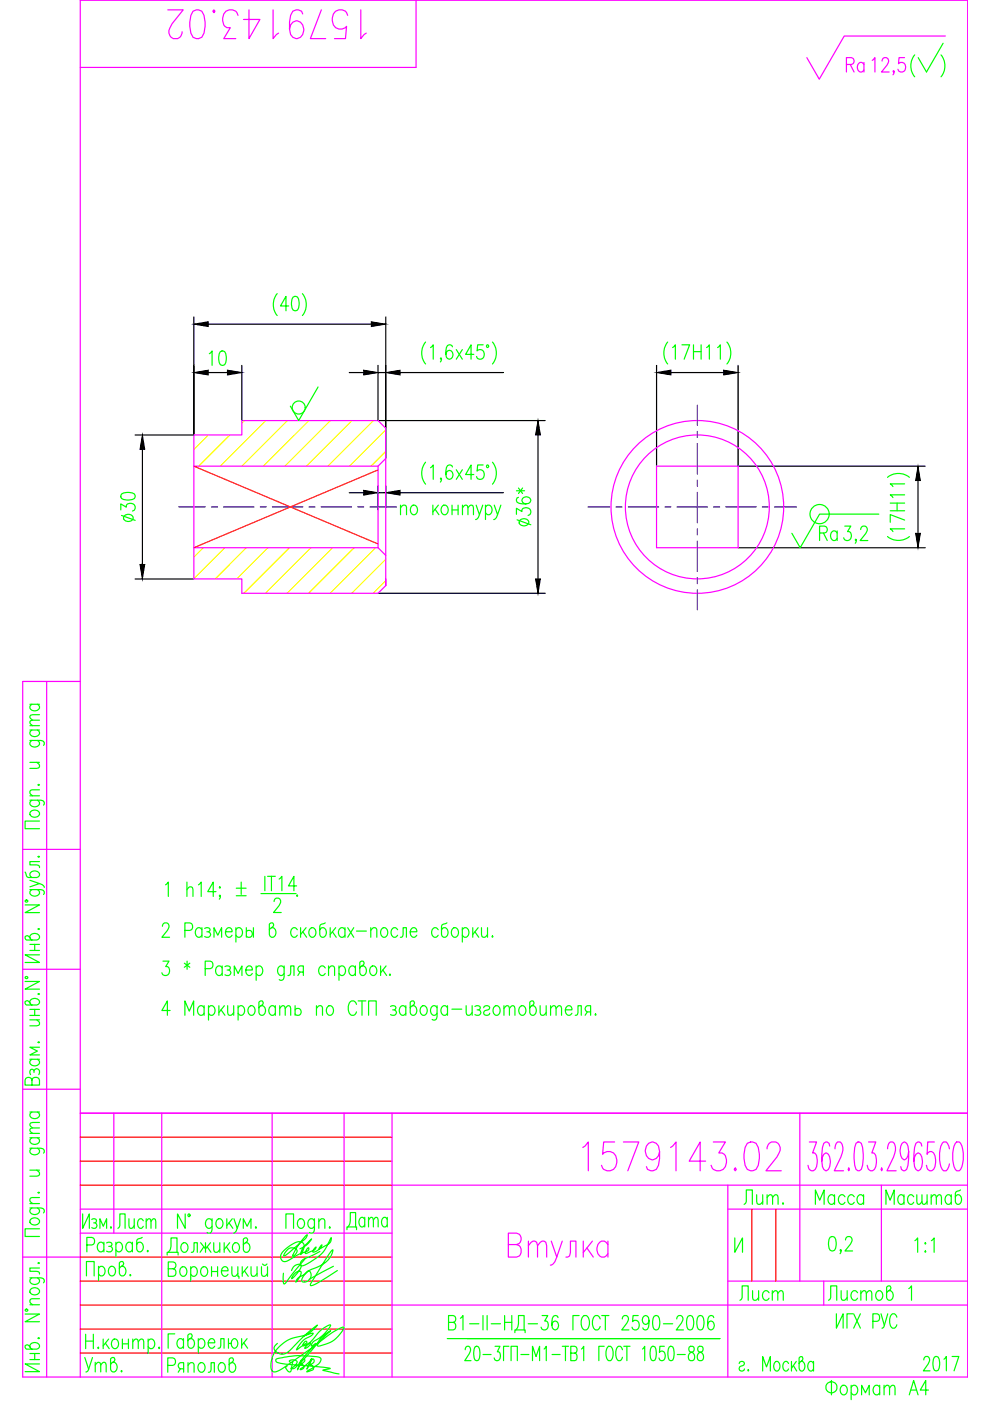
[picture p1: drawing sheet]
<svg xmlns="http://www.w3.org/2000/svg" width="210mm" height="297mm" viewBox="0 0 210 297" stroke-linecap="round" stroke-linejoin="round" font-family="sans-serif">
<defs><g id="words">
<text font-size="10.6" fill="#f0f" x="34.2" y="9.5">1579143.02</text>
<text font-size="10.1" fill="#f0f" x="122.4" y="249.4">1579143.02</text>
<g font-size="6.6" fill="#f0f">
<text x="178.2" y="16.6">Ra</text>
<text x="174.3" y="276.9">Листов</text>
</g>
<g font-size="6.6" fill="#0f0">
<text x="43" y="78.7">10</text>
<text x="29.6" y="111.8" transform="rotate(-90 29.6 111.8)">30</text>
<text x="113.6" y="112.9" transform="rotate(-90 113.6 112.9)">36*</text>
<text x="23.6" y="261.8">Лист</text>
<text x="155.6" y="276.9">Лист</text>
<text x="16.6" y="292.1">Утв.</text>
</g>
<g font-size="6.2" fill="#0f0">
<text x="172.5" y="115.7">Ra</text>
<text x="156.6" y="256.5">Лит.</text>
<text x="171.8" y="256.5">Масса</text>
<text x="186.6" y="256.5">Масштаб</text>
<text x="34.2" y="292.1">Ряполов</text>
<text x="194.4" y="291.7">2017</text>
</g>
</g></defs>
<g fill="none" stroke="#000" stroke-width=".25">
<path d="M41.1 67.2v25h-12.4M44.2 68.7h34.5M51.3 77.5v11.7M74.1 79h3M80.2 77.5v11.7h35.4M80.2 79h1.6M81.8 67.2v30M84.8 79h22M139.2 77.5v21.3M142.3 79h11.1M156.5 77.5v21.3h39.7M30.2 95.3v24.4"/>
<path d="M114.1 92.2v30.5M74.1 104.5h3M80.2 102.9v5.2M80.2 104.5h1.6M81.8 102.9v4.7M84.8 104.5h22M156.5 116.1h39.7M194.6 101.9v11.2M28.7 122.7h12.4M80.2 125.8h35.4"/>
</g>
<g fill="#000" stroke="#000" stroke-width=".21">
<path d="M41.1 68.7l3.1-.5v1zM77.1 78.5l3.1 .5-3.1 .5zM78.7 68.2l3.1 .5-3.1 .5zM81.8 79l3-.5v1zM139.2 79l3.1-.5v1zM153.4 78.5l3.1 .5-3.1 .5zM30.2 92.2l.5 3.1h-1zM114.1 89.2l.5 3h-1zM29.7 119.7h1l-.5 3zM77.1 104l3.1 .5-3.1 .5zM81.8 104.5l3-.5v1zM194.6 98.8l.5 3.1h-1z"/>
<path d="M194.1 113.1h1l-.5 3zM113.6 122.7h1l-.5 3.1z"/>
</g>
<g fill="none" stroke="#0f0" stroke-width=".25">
<path d="M193.9 11.6a3.7 3.7 0 0 0 0 4.7M199.5 11.6a3.7 3.7 0 0 1 0 4.7M200 9.2l-3.6 6.1-1.7-3.1M58.8 62.3a3.7 3.7 0 0 0 0 4.6M61.2 64.9h-1.7l1.1-2.1v3.1M62.1 63l.6-.2a1.49 1.49 0 0 1 .7 1.8l-.3 1.1-.6 .2a1.49 1.49 0 0 1-.7-1.8zM64.1 62.3a3.7 3.7 0 0 1 0 4.6M90.2 72.5a3.7 3.7 0 0 0 0 4.7M91.3 73.7l.6-.6v3.1M93.6 76l-.1 .2-.1-.2 .1-.1a.64 .64 0 0 1-.1 .8M95.9 73.5l-.1-.2-.3-.2-.6 .2a2.82 2.82 0 0 0 0 2.7 .67 .67 0 0 0 1-.3 .87 .87 0 0 0 0-1 .87 .87 0 0 0-1-.3l-.4 .7M96.7 74.1l1.3 2.1"/>
<path d="M98 74.1l-1.3 2.1M100.5 75.1h-1.8l1.2-2v3.1M102.4 73.1h-1.1l-.1 1.3a.89 .89 0 0 1 1.1-.2 .89 .89 0 0 1 .4 1.1 .83 .83 0 0 1-.7 .9 .83 .83 0 0 1-1-.6M104.4 72.5a3.7 3.7 0 0 1 0 4.7M141.6 72.5a3.7 3.7 0 0 0 0 4.7M142.6 73.7l.6-.6v3.1M144.6 73.1h1.6l-1.1 3.1M147 73.1v3.1M147 74.6h1.7M148.7 73.1v3.1M149.8 73.7l.6-.6v3.1M152.1 73.7l.6-.6v3.1"/>
<path d="M154.1 72.5a3.7 3.7 0 0 1 0 4.7M67.4 82l-4.1 7.2-1.7-3.1M90.2 98a3.7 3.7 0 0 0 0 4.7M91.3 99.2l.6-.6v3M95.9 99l-.1-.3-.3-.1-.6 .1a2.85 2.85 0 0 0 0 2.8 .68 .68 0 0 0 1-.3 .87 .87 0 0 0 0-1.1 .87 .87 0 0 0-1-.2l-.4 .7M96.7 99.6l1.3 2M98 99.6l-1.3 2M102.4 98.6h-1.1l-.1 1.3a.89 .89 0 0 1 1.1-.2 .89 .89 0 0 1 .4 1.1 .84 .84 0 0 1-.7 .8 .84 .84 0 0 1-1-.5M104.4 98a3.7 3.7 0 0 1 0 4.7M84.9 107.7l.6-.6 .6 .1 .1 1.9M84.9 107.1v2M87.4 107.2a.65 .65 0 0 1 1 .3 1.02 1.02 0 0 1-.8 1.6 1.2 1.2 0 0 1-.2-1.9z"/>
<path d="M91.8 107.1v2M92.2 108l.9 1.1M92.9 107.1l-1.1 1.4M93.6 101.5l-.1 .1-.1-.1 .1-.2a.64 .64 0 0 1-.1 .9M93.9 107.2a.65 .65 0 0 1 1 .3 1.02 1.02 0 0 1-.8 1.6 1.2 1.2 0 0 1-.2-1.9zM95.8 108.1h1.3M95.8 107.1v2M97.1 107.1v2M98.1 107.7l.5-.6 .5 .1 .1 1.9M98.1 107.1v2M99.2 107.7l.6-.6 .5 .1 .1 1.9M100.5 100.6h-1.8l1.2-2v3"/>
<path d="M101 107.1l.7 2 .7-2M101.7 109.1l-.3 .6-.6 .4M102.9 107.5a.68 .68 0 0 1 .7-.4 .68 .68 0 0 1 .6 .4 1.02 1.02 0 0 1-.8 1.6l-.5-.4M102.9 107.1v3M104.8 107.1l.7 2 .7-2M105.5 109.1l-.2 .6-.6 .4M181.6 114.5l-.2 .1-.1-.1 .1-.2a.65 .65 0 0 1-.1 .9M182.5 112.3l.2-.6 .7-.2a.95 .95 0 0 1 .1 1.6l-1.1 1.5h1.6M186.3 109h-12.5l-4.1 7.1-1.8-3M188.2 113.8a3.7 3.7 0 0 0 4.6 0M188.2 101.2a3.7 3.7 0 0 1 4.6 0M188.8 108.3h3"/>
<path d="M188.8 106.7h3M190.2 106.7v1.6M191.8 112.1h-3l.5 .6M191.8 110.3l-3-1.2v1.6M191.8 104.9h-3l.5 .6M191.8 102.6h-3l.5 .6M6.3 157l2.8 .1 .3 .4-.2 .5M6.3 154.8h2.1M6.3 153.9h2.1M6.3 149.3h2.1M6.8 157a.68 .68 0 0 0-.5 .6 .68 .68 0 0 0 .5 .7 1.02 1.02 0 0 0 1.6-.8l-.5-.5M6.8 154.8a.68 .68 0 0 0-.5 .6 .68 .68 0 0 0 .5 .7 1.02 1.02 0 0 0 1.6-.9l-.5-.4"/>
<path d="M6.8 149.3a.68 .68 0 0 0-.5 .7 .68 .68 0 0 0 .5 .6 1.02 1.02 0 0 0 1.6-.8l-.5-.5M8.4 152.7l-1.9 .1-.2 .5 .6 .6M8.4 151.5l-1.9 .1-.2 .5 .6 .6M6.3 169.7l2.8 .1 .3 .3-.2 .6M6.3 168.7h2.1M6.3 161.6h2.1M6.5 172.1a1.09 1.09 0 0 1 1.1-.3 1.09 1.09 0 0 1 .8 .9 1.07 1.07 0 0 1-1.2 .6 1.07 1.07 0 0 1-.9-1zM6.8 169.7a.68 .68 0 0 0-.5 .6 .68 .68 0 0 0 .5 .6 1.02 1.02 0 0 0 1.6-.8l-.5-.4M7.8 161.6l.6 .6-.2 .6-1.9 .1M8.1 166.4l.1-.1 .2 .1-.2 .1zM8.4 174.1h-3.1v1.6h3.1M8.4 167.5l-1.9 .1-.2 .6 .6 .5"/>
<path d="M5.3 191.9h3.1l-3.1 1.6h3.1M5.3 184.9l.5 1 2 .2a.66 .66 0 0 0 .6-.6 .66 .66 0 0 0-.5-.7 .93 .93 0 0 0-1.1-.1 .93 .93 0 0 0-.3 1.1l.3 .3M6.3 198.8a1.02 1.02 0 0 1 1.1-.9 1.02 1.02 0 0 1 1 .9l-.6 .5h-2.2l-.3-.3v-.4l.5-.2 .2 .1 .8 .8M6.3 188.6l2.8 .1 .3 .4-.2 .5M6.3 186.6l2.1 .7-2.1 .7M6.8 188.6l-.2 .1a.59 .59 0 0 0-.1 .9 1.09 1.09 0 0 0 1.1 .4 1.09 1.09 0 0 0 .8-.9l-.5-.5M8.1 197l.1-.1 .2 .1-.2 .1zM8.1 181.6l.1-.1 .2 .1-.2 .2zM8.4 187.3l.6 .3 .4 .5M8.4 182.7h-2.1v.7l1.9 .1 .2 .5M34.4 196.4l.3-.6 .7-.1a.95 .95 0 0 1 .1 1.6l-1.2 1.4h1.7M35.1 187.6l.6-.6v3.1"/>
<path d="M39.2 197.3h1a.83 .83 0 0 0 .7-.8 .83 .83 0 0 0-.7-.8h-1v3M39.6 188.6l.6-.6 .6 .2 .1 1.9M39.6 187v3.1M42.1 187.6l.6-.6v3.1M42.8 197.1a.68 .68 0 0 0-.6-.4 .68 .68 0 0 0-.7 .4 .92 .92 0 0 0 0 1.2 .92 .92 0 0 0 1.1 .3l.2-.3M42.8 196.7v2M43.4 196.8a.73 .73 0 0 1 1.2 .3l-.4 .5h-.3M44.2 197.6a.6 .6 0 0 1 .5 .5 .6 .6 0 0 1-.5 .6l-.8-.1M45.4 198.7v-2l.8 1.6 .8-1.6v2M45.8 189h-1.8l1.2-2v3.1M46.6 188l.1 .2-.1 .1-.1-.1zM46.7 189.9l-.1 .2-.1-.2 .1-.1a.64 .64 0 0 1-.1 .8"/>
<path d="M47.8 197.6h1.4a.68 .68 0 0 0-.4-.9 .68 .68 0 0 0-.9 .4 1.02 1.02 0 0 0 .8 1.6l.5-.4M50 197.1a.68 .68 0 0 1 .7-.4 .68 .68 0 0 1 .6 .4 1.02 1.02 0 0 1-.8 1.6l-.5-.4M50 196.7v3M50.1 188.3h2.1M50.1 189.9h2.1M51.1 187v2.6M52.2 197.6a.74 .74 0 0 1 1.2 0 .74 .74 0 0 1-.4 1.1h-.4l-.4-.3M52.2 196.7v2M53.7 196.7v2M55.3 189.5h7.5M56.2 185.8v3.1M56.7 185.8h1.7"/>
<path d="M57.6 185.8v3.1M57.6 196.7a1.02 1.02 0 0 1 .9 1 1.02 1.02 0 0 1-.9 1l-.5-.6v-2.1l.4-.3h.3l.2 .4-.1 .3-.8 .7M58.1 191.1l.2-.5 .7-.2a.95 .95 0 0 1 .2 1.6l-1.2 1.5h1.6M59.2 186.4l.6-.6v3.1M62.9 187.8h-1.7l1.1-2v3.1M63 189.8l.1 .1-.1 .2-.1-.2zM63 197.1a.68 .68 0 0 0-.6-.4 .68 .68 0 0 0-.6 .4 1.02 1.02 0 0 0 .8 1.6l.4-.4M63.7 196.7v2M64.2 197.6l.8 1.1M64.9 196.7l-1.2 1.4M65.8 196.8l.3-.1a1.02 1.02 0 0 1 .9 1 1.02 1.02 0 0 1-.9 1 1.19 1.19 0 0 1-.3-1.9zM69 195.7l-1.1 .4-.1 2a.66 .66 0 0 0 .6 .6 .66 .66 0 0 0 .7-.4 .92 .92 0 0 0 0-1.2 .92 .92 0 0 0-1.1-.3l-.2 .3"/>
<path d="M70 196.7v2M70.5 197.6l.8 1.1M71.2 196.7l-1.2 1.4M73.1 197.1a.67 .67 0 0 0-.6-.4 .67 .67 0 0 0-.6 .4 .92 .92 0 0 0-.1 1.2 .92 .92 0 0 0 1.1 .3l.2-.3M73.1 196.7v2M73.7 196.7l1.3 2M75 196.7l-1.3 2M75.6 197.4h2.1M78.6 197.3l.6-.6 .6 .1 .1 1.9M78.6 196.7v2M81 196.8a.82 .82 0 0 1 1 .1 .82 .82 0 0 1 .2 1 .83 .83 0 0 1-.9 .8 1.19 1.19 0 0 1-.3-1.9zM84.3 197.1a.68 .68 0 0 0-.6-.4 .68 .68 0 0 0-.7 .4 1.02 1.02 0 0 0 .8 1.6l.5-.4"/>
<path d="M84.9 198.7l.5-.1 .1-1.9h.7v2M87 197.6h1.4a.68 .68 0 0 0-.5-.9 .68 .68 0 0 0-.8 .4 1.02 1.02 0 0 0 .8 1.6l.5-.4M92.9 197.1a.68 .68 0 0 0-.6-.4 .68 .68 0 0 0-.7 .4 1.02 1.02 0 0 0 .8 1.6l.5-.4M94.8 195.7l-1.1 .4-.1 2a.65 .65 0 0 0 .6 .6 .65 .65 0 0 0 .7-.4 .92 .92 0 0 0 0-1.2 .92 .92 0 0 0-1.1-.3l-.2 .3M96 196.8a.82 .82 0 0 1 1 .1 .82 .82 0 0 1 .2 1 .83 .83 0 0 1-.9 .8 1.19 1.19 0 0 1-.3-1.9zM98 197.1a.68 .68 0 0 1 .7-.4 .68 .68 0 0 1 .6 .4 1.02 1.02 0 0 1-.8 1.6l-.5-.4M98 196.7v3M100.2 196.7v2M100.7 197.6l.8 1.1M101.4 196.7l-1.2 1.4M102.1 196.7l.1 1.9 .6 .1 .6-.6M103.4 196.7v2"/>
<path d="M104.4 198.4l.1 .2-.1 .1-.1-.1zM5.3 208.1h3.1l-3.1 1.6h3.1M6.3 212.6a1.02 1.02 0 0 1 1.1-.9 1.02 1.02 0 0 1 1 .9l-.6 .5h-2.2l-.3-.4v-.3l.5-.3 .2 .2 .8 .8M6.3 216.2h2.1M6.3 214h2.1M6.3 215.3h2.1M6.3 200.2h2.1M6.3 201.5h2.1M7.4 200.2v1.3M7.4 214v1.3M7.8 216.2l.6 .6-.2 .6-1.9 .1M8.1 210.8l.1-.2 .2 .2-.2 .1z"/>
<path d="M8.4 202.4h-3.1l3.1 1.7h-3.1M34.6 203.8h1.2l-.7 1.1h.4a.97 .97 0 0 1 .4 1.4 .97 .97 0 0 1-1.5 .2l-.1-.3M36.1 214.2h-1.8l1.2-2v3.1M39.1 204.2l1.1 .9M39.2 215.3v-3.1l.9 2.2 1-2.2v3.1M39.7 203.8v1.7M40.2 204.2l-1.1 .9M43.3 213.7a.68 .68 0 0 0-.7-.5 .68 .68 0 0 0-.6 .5 .93 .93 0 0 0-.1 1.1 .93 .93 0 0 0 1.1 .3l.3-.3M43.3 213.2v2.1M43.5 205.4h1.1a.83 .83 0 0 0 .6-.8 .83 .83 0 0 0-.6-.8h-1.1v3M44.2 213.7a.67 .67 0 0 1 .6-.5 .67 .67 0 0 1 .7 .5 1.02 1.02 0 0 1-.8 1.6l-.5-.5M44.2 213.2v3.1"/>
<path d="M46.4 213.2v2.1M46.9 214.1l.8 1.2M47.1 205.2a.68 .68 0 0 0-.6-.4 .68 .68 0 0 0-.7 .4 .92 .92 0 0 0 0 1.2 .92 .92 0 0 0 1.1 .3l.2-.3M47.1 204.8v2M47.6 213.2l-1.2 1.5M47.7 204.9a.74 .74 0 0 1 1.2 .3l-.4 .5h-.3M48.3 213.2l.1 1.9 .6 .2 .6-.6M48.5 205.7a.6 .6 0 0 1 .5 .5 .6 .6 0 0 1-.5 .6l-.8-.1M49.6 213.2v2.1M49.7 206.8v-2l.8 1.6 .8-1.6v2M50.5 213.7l.4-.5a1.02 1.02 0 0 1 1 1 1.02 1.02 0 0 1-1 1.1l-.4-.5M50.5 213.2v3.1"/>
<path d="M52.1 205.7h1.4a.67 .67 0 0 0-.4-.9 .67 .67 0 0 0-.9 .4 1.02 1.02 0 0 0 .8 1.6l.5-.4M52.9 213.4a.65 .65 0 0 1 1.1 .3 1.02 1.02 0 0 1-.9 1.6 1.19 1.19 0 0 1-.2-1.9zM54.3 205.2a.68 .68 0 0 1 .7-.4 .68 .68 0 0 1 .6 .4 1.02 1.02 0 0 1-.8 1.6l-.5-.4M54.3 204.8v3M55.4 213.2a1.02 1.02 0 0 1 .9 1 1.02 1.02 0 0 1-.9 1.1l-.5-.6v-2.2l.3-.3h.4l.2 .4-.1 .3-.8 .8M58.4 213.7l-.5-.5a1.02 1.02 0 0 0-.9 1 1.02 1.02 0 0 0 .9 1.1l.5-.5M58.4 213.2v2.1M59.3 213.8l.6-.6 .5 .2 .1 1.9M59.3 213.2v2.1M60.2 205.2a.67 .67 0 0 0-.6-.4 .67 .67 0 0 0-.6 .4 1.02 1.02 0 0 0 .8 1.6l.4-.4M60.2 204.8l-.1 2.8-.3 .2-.6-.1M60.5 213.8l.6-.6 .4 .2 .1 1.9"/>
<path d="M61.1 206.8l.4-.1 .1-1.9h.7v2M62.6 214.1a.74 .74 0 0 1 1.2 0 .74 .74 0 0 1-.4 1.2h-.5l-.3-.3M62.6 213.2v2.1M63.6 206.1l-.4 .7M64.3 206.1l-.9-.1a.68 .68 0 0 1 .2-1.2h.7v2M67.1 213.8l.6-.6 .6 .2 .1 1.9M67.1 213.2v2.1M69 205.2a.68 .68 0 0 0-.7-.4 .68 .68 0 0 0-.6 .4 1.02 1.02 0 0 0 .8 1.6l.5-.4M69.5 213.4a.65 .65 0 0 1 1.1 .3 1.02 1.02 0 0 1-.8 1.6 1.19 1.19 0 0 1-.3-1.9zM69.7 205.4l.5-.6 .6 .1 .1 1.9M69.7 204.8v2M71.9 205.2a.67 .67 0 0 1 .6-.4 .67 .67 0 0 1 .6 .4 1.02 1.02 0 0 1-.8 1.6l-.4-.4"/>
<path d="M71.9 204.8v3M75.4 205.2a.68 .68 0 0 0-.7-.4 .68 .68 0 0 0-.6 .4 .92 .92 0 0 0-.1 1.2 .92 .92 0 0 0 1.1 .3l.3-.3M75.4 204.8v2M75.6 212.9a.82 .82 0 0 0-.8-.7 .82 .82 0 0 0-.8 .7 1.9 1.9 0 0 0 .5 2.4 .86 .86 0 0 0 1.1-.8M75.9 212.2h1.7M76.8 204.8a1.02 1.02 0 0 1 .9 1 1.02 1.02 0 0 1-.9 1l-.5-.6v-2.1l.3-.3h.4l.2 .4-.1 .3-.8 .7M76.8 212.2v3.1M78.1 215.3v-3.1h1.7v3.1M78.7 204.9a.65 .65 0 0 1 1.1 .3 1.02 1.02 0 0 1-.8 1.6 1.2 1.2 0 0 1-.3-1.9zM80.7 204.8v2M81.2 205.7l.8 1.1M81.9 204.8l-1.2 1.4"/>
<path d="M82.7 206.5l.1 .2-.1 .1-.1-.1zM82.8 213.4a.73 .73 0 0 1 1.2 .3l-.2 .3-.5 .1M83.6 214.1a.59 .59 0 0 1 .5 .6 .59 .59 0 0 1-.5 .6l-.8-.2M86 213.7l-.4-.5a1.02 1.02 0 0 0-1 1 1.02 1.02 0 0 0 1 1.1l.4-.5M86 213.2v2.1M87.4 213.2a1.02 1.02 0 0 1 1 1 1.02 1.02 0 0 1-1 1.1l-.4-.6v-2.2l.3-.3h.4l.2 .4-.1 .3-.8 .8M89.4 213.4a.65 .65 0 0 1 1.1 .3 1.02 1.02 0 0 1-.8 1.6 1.19 1.19 0 0 1-.3-1.9zM92.7 213.7l-.5-.5a1.02 1.02 0 0 0-.9 1 1.02 1.02 0 0 0 .9 1.1l.5-.5M92.7 213.2l-.1 2.8-.4 .3-.6-.2M94.9 213.7a.68 .68 0 0 0-.7-.5 .68 .68 0 0 0-.6 .5 .93 .93 0 0 0 0 1.1 .93 .93 0 0 0 1 .3l.3-.3M94.9 213.2v2.1M95.8 214h2.1"/>
<path d="M98.8 213.2l.2 1.9 .5 .2 .6-.6M100.1 213.2v2.1M100.7 213.4a.73 .73 0 0 1 1.2 .3l-.2 .3-.5 .1M101.5 214.1a.59 .59 0 0 1 .5 .6 .59 .59 0 0 1-.5 .6l-.8-.2M102.6 213.7a.68 .68 0 0 1 .6-.5 .68 .68 0 0 1 .6 .5l-.3 .4-.6 .1a.57 .57 0 0 0-.2 .9 .74 .74 0 0 0 1.1-.3M104.9 213.4a.65 .65 0 0 1 1 .3 1.02 1.02 0 0 1-.8 1.6 1.19 1.19 0 0 1-.2-1.9zM106.8 213.8l.6-.6 .5 .2 .1 1.9M106.8 213.2v2.1M108 213.8l.6-.6 .5 .2 .1 1.9M110.3 213.4a.65 .65 0 0 1 1.1 .3 1.02 1.02 0 0 1-.8 1.6 1.19 1.19 0 0 1-.3-1.9zM112.8 213.2a1.02 1.02 0 0 1 .9 1 1.02 1.02 0 0 1-.9 1.1l-.5-.6v-2.2l.4-.3h.3l.2 .4-.1 .3-.8 .8M114.5 213.2l.1 1.9 .6 .2 .6-.6"/>
<path d="M115.8 213.2v2.1M116.7 213.8l.6-.6 .5 .2 .1 1.9M116.7 213.2v2.1M117.9 213.8l.6-.6 .4 .2 .2 1.9M119.9 214.1h1.4a.68 .68 0 0 0-.5-.8 .68 .68 0 0 0-.8 .4 1.02 1.02 0 0 0 .8 1.6l.5-.5M122 215.3l.4-.2 .1-1.9h.7v2.1M124.5 214.5l-.4 .8M125.2 214.5h-.7l-.2-.1a.68 .68 0 0 1 .2-1.2h.7v2.1M126.3 215l.1 .1-.1 .2-.1-.2zM6.3 224.6h2.1M6.3 235.8h2.1M6.8 235.8a.68 .68 0 0 0-.5 .6 .68 .68 0 0 0 .5 .7 1.02 1.02 0 0 0 1.6-.9l-.5-.4"/>
<path d="M6.8 229a.75 .75 0 0 0-.8-.6 .75 .75 0 0 0-.7 .6v1.1h3.1v-1.1a.83 .83 0 0 0-.8-.6 .83 .83 0 0 0-.8 .6v1.1M6.8 224.6l-.5 .5a1.02 1.02 0 0 0 1.1 .9 1.02 1.02 0 0 0 1-.9l-.5-.5M7.2 227a.6 .6 0 0 1 .6-.4 .6 .6 0 0 1 .6 .4l-.2 .8M7.2 227.4v-.4l-.4-.3a.73 .73 0 0 0-.3 1.1M8.1 221l.1-.1 .2 .1-.2 .1zM8.4 239.1l-1.9 .2-.2 .4 .6 .6M8.4 238l-1.9 .1-.2 .5 .6 .5M8.4 222h-2.1l1.6 .8-1.6 .9h2.1M6.3 256.1l2.8 .1 .3 .4-.2 .6M6.3 243.4l2.8 .2 .3 .3-.2 .6M6.3 255.2h2.1M6.3 248.1h2.1"/>
<path d="M6.3 241.2h2.1M6.3 240.3h2.1M6.5 258.6a1.09 1.09 0 0 1 1.1-.4 1.09 1.09 0 0 1 .8 .9 1.07 1.07 0 0 1-1.2 .6 1.07 1.07 0 0 1-.9-.9zM6.8 256.1a.68 .68 0 0 0-.5 .7 .68 .68 0 0 0 .5 .6 1.02 1.02 0 0 0 1.6-.8l-.5-.5M6.8 243.4a.68 .68 0 0 0-.5 .7 .68 .68 0 0 0 .5 .6 1.02 1.02 0 0 0 1.6-.8l-.5-.5M6.8 241.2a.68 .68 0 0 0-.5 .7 .68 .68 0 0 0 .5 .6 1.02 1.02 0 0 0 1.6-.8l-.5-.5M7.8 248.1l.6 .6-.2 .6-1.9 .1M8.1 252.9l.1-.2 .2 .2-.2 .1zM8.4 253.9l-1.9 .1-.2 .6 .6 .6M17.5 257.4v3l1.4-3v3M19.5 258.5a.61 .61 0 0 1 1 .3l-.3 .5h-.3M20.2 259.3a.62 .62 0 0 1 .4 .5 .62 .62 0 0 1-.4 .6l-.7-.1"/>
<path d="M39.3 257.4v3l-1.7-3v3M45 258.8a.68 .68 0 0 0-.7-.4 .68 .68 0 0 0-.6 .4 1.02 1.02 0 0 0 .8 1.6l.5-.4M45 258.4l-.2 2.8-.3 .2-.6-.1M46.1 258.5l.3-.1a1.02 1.02 0 0 1 .9 1 1.02 1.02 0 0 1-.9 1 1.2 1.2 0 0 1-.3-1.9zM48.1 258.4v2M48.6 259.3l.8 1.1M49.3 258.4l-1.2 1.4M49.6 258.4l.7 2 .7-2M63.4 258.5a.65 .65 0 0 1 1.1 .3 1.02 1.02 0 0 1-.9 1.6 1.2 1.2 0 0 1-.2-1.9zM66.7 258.8a.68 .68 0 0 0-.7-.4 .68 .68 0 0 0-.6 .4 1.02 1.02 0 0 0 .8 1.6l.5-.4M66.7 258.4l-.2 2.8-.3 .2-.6-.1M67.6 259l.6-.6 .6 .1 .1 1.9"/>
<path d="M67.6 258.4v2M77.3 258.5l-.4-.4h-.3a1.26 1.26 0 0 0 0 2h.3l.4-.4M77.3 258.1v2M78.1 258.7l.5-.6 .5 .2 .1 1.8M78.1 258.1v2M79.2 258.7l.5-.6 .4 .2 .1 1.8M82.1 258.5l-.4-.4h-.3a1.26 1.26 0 0 0 0 2h.3l.4-.4M82.1 258.1v2M5.3 278.6h3.1l-3.1 1.6h3.1M6.3 270.9l2.8 .1 .3 .4-.2 .6M6.3 276.6h2.1M6.5 273.4a1.09 1.09 0 0 1 1.1-.3 1.09 1.09 0 0 1 .8 .9 1.07 1.07 0 0 1-1.2 .5 1.07 1.07 0 0 1-.9-.9z"/>
<path d="M6.8 270.9a.68 .68 0 0 0-.5 .7 .68 .68 0 0 0 .5 .6 1.02 1.02 0 0 0 1.6-.8l-.5-.5M8.1 267.8l.1-.1 .2 .1-.2 .1zM8.4 260.5h-3.1v1.7h3.1M8.4 275.4l-1.9 .1-.2 .6 .6 .5M8.4 268.8h-2.1v.7l1.9 .2 .2 .4M18.3 270.5v-3h1.7v3M18.4 264h1.1a.83 .83 0 0 0 .6-.8 .83 .83 0 0 0-.6-.8h-1.1v3M20.9 268.9l.5-.4a1.02 1.02 0 0 1 .9 1 1.02 1.02 0 0 1-.9 1l-.5-.4M20.9 268.5v3M21.2 260.4v-2l.7 1.6 .7-1.6v2M22 263.8l-.4-.4a1.02 1.02 0 0 0-1 1 1.02 1.02 0 0 0 1 1l.4-.4M22 263.4v2"/>
<path d="M22.6 263.5a.73 .73 0 0 1 1.2 .3l-.4 .5h-.3M23.3 268.6a.65 .65 0 0 1 1.1 .3 1.02 1.02 0 0 1-.8 1.6 1.19 1.19 0 0 1-.3-1.9zM23.4 264.3a.6 .6 0 0 1 .5 .5 .6 .6 0 0 1-.5 .6l-.8-.1M24.6 263.8l.4-.4a1.02 1.02 0 0 1 1 1 1.02 1.02 0 0 1-1 1l-.4-.4M24.6 263.4v3M25.8 268.5a1.02 1.02 0 0 1 .9 1 1.02 1.02 0 0 1-.9 1l-.5-.6v-2.1l.4-.3h.3l.2 .4-.1 .3-.8 .7M27.6 270.2l.1 .2-.1 .1-.1-.1zM28.1 263.8l-.5-.4a1.02 1.02 0 0 0-.9 1 1.02 1.02 0 0 0 .9 1l.5-.4M28.1 263.4v2M30.2 262.4l-1.1 .4-.1 2a.65 .65 0 0 0 .6 .6 .65 .65 0 0 0 .7-.4 1.02 1.02 0 0 0-.8-1.6l-.5 .4M31.3 265.1l.1 .2-.1 .1-.1-.1zM35.4 266.1v-.6h2.4v.6"/>
<path d="M35.7 265.5a3.1 3.1 0 0 0 .6-3h1.2v3M35.7 269h1a.83 .83 0 0 1 .6 .8 .83 .83 0 0 1-.6 .8h-1v-3h1a.74 .74 0 0 1 .6 .7 .74 .74 0 0 1-.6 .7M38.5 268.7a.65 .65 0 0 1 1 .3 1.02 1.02 0 0 1-.8 1.6 1.2 1.2 0 0 1-.2-1.9zM38.7 263.6a.82 .82 0 0 1 .9 .1 .82 .82 0 0 1 .3 .9 .82 .82 0 0 1-1 .9 1.19 1.19 0 0 1-.2-1.9zM40.4 269a.68 .68 0 0 1 .7-.5 .68 .68 0 0 1 .6 .5 1.02 1.02 0 0 1-.8 1.6l-.5-.4M40.4 268.6v3M40.6 265.5l.4-.1 .1-1.9h.7v2M42.5 263.5l1.1 1.3 1-1.3M42.9 268.7l.2-.1a1.02 1.02 0 0 1 .9 1 1.02 1.02 0 0 1-.9 1 1.2 1.2 0 0 1-.2-1.9zM43.2 264.3l-.8 1.2M43.6 263.5v2M43.9 264.3l.8 1.2"/>
<path d="M44.9 269.6h1.2M44.9 268.6v2M45.3 263.5l.1 1.9 .6 .1 .6-.6M46.1 268.6v2M46.6 263.5v2M46.9 269.4h1.4a.68 .68 0 0 0-.4-.8 .68 .68 0 0 0-.8 .4 1.02 1.02 0 0 0 .8 1.6l.4-.4M47.5 263.5v2M48 264.3l.8 1.2M48.7 263.5l-1.2 1.4M49.2 268.6l.1 1.9 .6 .1 .5-.6M49.6 263.6l.3-.1a1.02 1.02 0 0 1 .9 1 1.02 1.02 0 0 1-.9 1 1.19 1.19 0 0 1-.3-1.9zM50.3 260.4l-.2 .6-.6 .4"/>
<path d="M50.4 268.6v2h.3v.4M51.4 268.6v2M51.6 260.4v-2l.8 1.6 .8-1.6v2M51.8 269.4l.8 1.2M52.1 263.5a1.02 1.02 0 0 1 .9 1 1.02 1.02 0 0 1-.9 1l-.5-.6v-2.2l.3-.2h.4l.2 .4-.1 .3-.8 .7M52.5 268.6l-1.1 1.4M53.2 268.6l.1 1.9 .6 .1 .6-.6M54.3 260.1l.1 .2-.1 .1-.2-.1zM54.5 268.6v2M55.4 268.6l.2 1.9 .5 .1 .6-.6M55.7 268a.51 .51 0 0 0 .4 .3 .51 .51 0 0 0 .5-.3M56.7 268.6v2"/>
<path d="M60.6 260.4v-3h1.6v3M61 264.9a1.23 1.23 0 0 1 2 .4l-.2 .5a.69 .69 0 0 1-.7 .6 10 10 0 0 1 2.4-4l.6-.6-.4 .9-3.3 2.8-1.2 .8 .1-.4zM61.8 269.4a1.53 1.53 0 0 1 2-1.2 4.5 4.5 0 0 1-1.9 2.9 1.97 1.97 0 0 1 1.8-1.6l.1 .1a2.85 2.85 0 0 1-1.1 2.2l.6-1 1.2-.5 .5-.6a.46 .46 0 0 1 .6-.3 .46 .46 0 0 1 .3 .6 1.35 1.35 0 0 1-.4 1.4 1.35 1.35 0 0 1-1.5 .2 3.2 3.2 0 0 1 2.1-2.5 5.8 5.8 0 0 0 4.4-3.8v-.3l-1.4 2-3.1 5-.2 .4 .1 .2a8 8 0 0 0 3.2-1.6l2.4-1.6M63.6 264.8a4.6 4.6 0 0 0 2.5-2.1l-.3 .2a5.6 5.6 0 0 0-2.1 3v.1a2.43 2.43 0 0 0 .8-2.1l-.1-.2a1.43 1.43 0 0 0-2.1-.1l-2 1.4a1.41 1.41 0 0 0-.2 2.4 2.08 2.08 0 0 0 1.8-.6l1.6-.9 1.7-.7 .3-.2-.1-.4-.3 .3-.4 .6a.2 .2 0 0 0 .1 .3 .2 .2 0 0 0 .3-.1l1.5-.6 .4-.7-.6 .7a.27 .27 0 0 0 0 .4 .27 .27 0 0 0 .4-.1l1.1-.7 .3-.8-.5 .9 1.5-.8a1.42 1.42 0 0 0 1-1.6v.1a9.2 9.2 0 0 1-6.3 5.9l-.2-.3a1.47 1.47 0 0 1 1.3-1.4l2.8-1.4M64.9 266.7l-4.6 5.5-.2-.4v-1.9M69.9 260.1l.1 .2-.1 .1-.1-.1zM70.7 268.5l-5.2 2.8M73.6 260.7v-.6h2v.6M73.8 260.1a3.3 3.3 0 0 0 .5-3h1.1v3M97.6 279.5l.6-.6v3.1M102.4 278.9v3.1M103.3 278.9v3.1"/>
<path d="M107 278.9v3.1M108.5 278.9v3.1M114.9 278.9h1.2l-.6 1.2h.3a.94 .94 0 0 1 .4 1.3 .94 .94 0 0 1-1.4 .3l-.1-.3M118.3 279.4l-.1-.3-.3-.2-.6 .2a2.98 2.98 0 0 0 0 2.7l.4 .2a.96 .96 0 0 0 .7-1 .96 .96 0 0 0-.7-.9l-.4 .1-.3 .8M122.8 278.9h-1.3v3.1M123.7 279.1l.2-.2a.99 .99 0 0 1 1.1 1.2 1.95 1.95 0 0 1-.7 1.9 .98 .98 0 0 1-1.1-1.2 2.14 2.14 0 0 1 .5-1.7zM127.3 279.6a.76 .76 0 0 0-.8-.7 .76 .76 0 0 0-.8 .7 2.01 2.01 0 0 0 .6 2.4 .83 .83 0 0 0 1-.8M127.6 278.9h1.5M128.3 278.9v3.1M131.9 279.6l.1-.4a.7 .7 0 0 1 1-.1 .7 .7 0 0 1 .1 1l-1.3 1.9h1.5M135.3 278.9h-1.1l-.1 1.3a.84 .84 0 0 1 1.1-.1 .84 .84 0 0 1 .3 1 .78 .78 0 0 1-.6 .9 .78 .78 0 0 1-.9-.6M137.6 279.9a.77 .77 0 0 1-.8 .9 .98 .98 0 0 1-.6-1 .98 .98 0 0 1 .7-.9l.4 .2a2.7 2.7 0 0 1 0 2.7l-.6 .2-.3-.2-.1-.3"/>
<path d="M138.7 279.1l.5-.2a1.51 1.51 0 0 1 .7 1.8l-.3 1.1-.6 .2a1.51 1.51 0 0 1-.6-1.8zM143.5 279.6l.1-.4a.7 .7 0 0 1 1-.1 .7 .7 0 0 1 .1 1l-1.3 1.9h1.5M145.9 279.1l.5-.2a1.55 1.55 0 0 1 .7 1.8l-.3 1.1-.6 .2a1.52 1.52 0 0 1-.6-1.8zM148.1 279.1l.5-.2a1.55 1.55 0 0 1 .7 1.8l-.4 1.1-.5 .2a1.52 1.52 0 0 1-.7-1.8zM151.3 279.4l-.1-.3-.3-.2-.5 .2a2.98 2.98 0 0 0 0 2.7l.3 .2a.96 .96 0 0 0 .8-1 .96 .96 0 0 0-.8-.9l-.3 .1-.4 .8M155.8 262.5v3l1.6-3v3M176 262.3l.6-.1a1.46 1.46 0 0 1 .7 1.7l-.4 1.2-.5 .1a1.49 1.49 0 0 1-.7-1.7zM177.3 278.5v3.1l1.5-3.1v3.1M178.3 265.1l-.1 .1-.1-.1 .1-.2a.65 .65 0 0 1-.1 .9M179.3 262.9l.2-.6 .7-.1a.96 .96 0 0 1 .1 1.6l-1.1 1.4h1.6M180.8 278.5h-1.2v3.1M181 278.5l1.4 3.1"/>
<path d="M182.4 278.5l-1.4 3.1M186.8 278.5l.7 2.5M188.2 278.5l-.8 2.8-.4 .3M190.2 279.3a.71 .71 0 0 0-.8-.8 .71 .71 0 0 0-.7 .8 2.07 2.07 0 0 0 .5 2.3 .78 .78 0 0 0 1-.7M192.7 273.2l.6-.6v3.1M194 263l.6-.5v3M196.2 263.5l.1 .1-.1 .2-.1-.2zM196.2 265.2l.1 .2-.1 .1-.1-.1zM197.5 263l.6-.5v3M6.3 285.6a1.02 1.02 0 0 1 1.1-1 1.02 1.02 0 0 1 1 1l-.6 .4h-2.2l-.3-.3v-.4l.5-.2 .2 .1 .8 .8M6.3 287h2.1M6.3 288.3h2.1"/>
<path d="M7.4 287v1.3M8.1 283.7l.1-.1 .2 .1-.2 .1zM8.4 289.2h-3.1l3.1 1.6h-3.1M18.2 282.9v3M18.2 284.3h1.6M19.8 282.9v3M21.9 283.9v2M23 283.9l-1.1 1.5M24 284a.65 .65 0 0 1 1 .3 1.02 1.02 0 0 1-.8 1.6 1.2 1.2 0 0 1-.2-1.9zM26 283.9v2M27.2 283.9v2M28.2 284.5l.5-.6 .5 .1 .1 1.9"/>
<path d="M28.2 283.9v2M29.3 284.5l.6-.6 .5 .1 .1 1.9M31.4 284.3a.68 .68 0 0 1 .7-.4 .68 .68 0 0 1 .6 .4 1.02 1.02 0 0 1-.8 1.6l-.5-.4M31.4 283.9v3.1M37.1 282.8h-1.4v3.1M38.9 284.3a.67 .67 0 0 0-.6-.5 .67 .67 0 0 0-.7 .5 .92 .92 0 0 0 0 1.1 .92 .92 0 0 0 1.1 .3l.2-.3M38.9 283.8v2.1M40.3 283.8a1.02 1.02 0 0 1 .9 1 1.02 1.02 0 0 1-.9 1.1l-.5-.6v-2.2l.4-.3h.3l.3 .4-.1 .3-.9 .8M42 284.3a.68 .68 0 0 1 .7-.5 .68 .68 0 0 1 .6 .5 1.02 1.02 0 0 1-.8 1.6l-.5-.5M42 283.8v3.1M44.1 284.7h1.4a.67 .67 0 0 0-.4-.8 .67 .67 0 0 0-.8 .4 1.02 1.02 0 0 0 .8 1.6l.4-.5M46.2 285.9l.5-.2 .1-1.9h.7v2.1"/>
<path d="M48.4 284.8h.6a.89 .89 0 0 1 .8-1 1.09 1.09 0 0 1 .6 1.1 1.09 1.09 0 0 1-.8 1 1 1 0 0 1-.6-1.1M48.4 283.8v2.1M51.2 283.8v2.1M51.7 284.7l.8 1.2M52.4 283.8l-1.2 1.5M61.7 288.9l-.4-.3a1.07 1.07 0 0 1 1.7 .2l-.5 .7-.8 .6 .1 .1a2.84 2.84 0 0 0 2.1-1.7v-.2l-.8 2.1 .2-.7a2.13 2.13 0 0 1 1.1-1.5l.2 .1a1.1 1.1 0 0 1-.8 .9 .62 .62 0 0 1 .7 .6 .62 .62 0 0 1-.8 .6l-.1-.1a6.7 6.7 0 0 0 2.5-2.3l-1.1 2.3 1.2-2.1a.35 .35 0 0 1 .5 .2 .35 .35 0 0 1-.2 .4l-.5 .4-.4 .1 .6 .2 .1 .2a.54 .54 0 0 1 .1 .6 .54 .54 0 0 1-.5 .3l-.9 .3 2.5-1.7 .4-.5a.68 .68 0 0 0 0-.8 .68 .68 0 0 0-.8-.3 19.5 19.5 0 0 0-8.6 .6 .52 .52 0 0 0 .6 .7l1.6 .3 9.1 .9 .2 .1-1.6 .3 3.5 .8M62.1 288.6l-.3 1.6a.55 .55 0 0 1-.4 .7l-.4-.2-.5-.7 .3-.3M64.5 283.2l1.9-.5-.3 .5a5.8 5.8 0 0 0-3.2 3l1.8-1.3a.31 .31 0 0 0 .4-.2 .31 .31 0 0 0-.3-.4 .31 .31 0 0 0-.3 .4l-.3 .4 .1 .3 1.5-.7a1.18 1.18 0 0 1-1.1 1.2v-.2l1.5-1.5a7.6 7.6 0 0 1 3.8-3.3l.1 .1a8.9 8.9 0 0 1-3.8 3.6l-.3 .8 .9-.5-2.5 2.9-1 1.3 1.1-1 2.3-2.7a8.4 8.4 0 0 1 3.3-3.3l-.2 .2a9.8 9.8 0 0 0-2.6 2.9l.1 .2a6.5 6.5 0 0 0 5.5-4l-.9 .3-1.5 .8-8.3 6.1-2.5 1.7-1 .5a.88 .88 0 0 1-1-.1 .88 .88 0 0 1-.3-1 6.9 6.9 0 0 1 6.7-6.5 6.2 6.2 0 0 0 3.2-2.3l-.1 .1a45.5 45.5 0 0 0-6.1 5.6 1.78 1.78 0 0 1-3-.9l.7-.9M94.8 283.8h57.8M95.1 280.4h1a.75 .75 0 0 0 .5-.8 .75 .75 0 0 0-.5-.7h-1v3.1h1a.85 .85 0 0 0 .6-.8 .85 .85 0 0 0-.6-.8M98.6 286.2l.1-.5a.65 .65 0 0 1 1 0 .65 .65 0 0 1 0 .9l-1.2 1.9h1.4M99.6 280.7h1.9"/>
<path d="M100.7 285.6l.5-.2a1.62 1.62 0 0 1 .6 1.8l-.3 1.1-.5 .2a1.63 1.63 0 0 1-.6-1.7zM102.4 287.2h1.7M104.2 280.7h1.9M105 285.4h1l-.6 1.2h.3a1.18 1.18 0 0 1-.2 1.9 .6 .6 0 0 1-.7-.6M107 280.4h1.5M107.9 285.4h-1.1v3.1M108.4 288.5v-3.1h1.3v3.1M109.2 282.6v-.6h2.1v.6M109.4 282a3.3 3.3 0 0 0 .5-3.1h1.2v3.1M110.4 287.2h1.7M112 280.7h2M112.9 288.5v-3.1l.8 2.2 .7-2.2v3.1"/>
<path d="M115.4 286l.4-.6v3.1M117.1 287.2h1.7M119.2 285.4h1.3M119.9 285.4v3.1M121 286.9h.9a.89 .89 0 0 1 .5 .8 .89 .89 0 0 1-.5 .8h-.9v-3.1h.9a.78 .78 0 0 1 .5 .8 .78 .78 0 0 1-.5 .7M123.3 286l.5-.6v3.1M128.1 285.4h-1.1v3.1M128.9 285.6l.2-.2a.74 .74 0 0 1 .8 .8 2.14 2.14 0 0 1-.5 2.3 .72 .72 0 0 1-.8-.7 2.58 2.58 0 0 1 .3-2.2zM132 286.2l-.1-.3a.65 .65 0 0 0-.8-.5 2.23 2.23 0 0 0 0 3.1 .72 .72 0 0 0 .9-.7M132.3 285.4h1.3M132.9 285.4v3.1M136.2 286l.5-.6v3.1"/>
<path d="M138.1 285.6l.5-.2a1.64 1.64 0 0 1 .5 1.8l-.2 1.1-.5 .2a1.61 1.61 0 0 1-.6-1.7zM140.7 280.7h1.9M140.9 285.4h-1l-.1 1.4a.62 .62 0 0 1 .6-.4 .62 .62 0 0 1 .5 .5 1.02 1.02 0 0 1-.7 1.6l-.3-.2-.2-.4M141.9 285.6l.5-.2a1.64 1.64 0 0 1 .5 1.8l-.2 1.1-.5 .2a1.61 1.61 0 0 1-.6-1.7zM143.6 287.2h1.7M146.1 285.6a.76 .76 0 0 0 .6 1.2 .89 .89 0 0 1 .6 .9 .89 .89 0 0 1-.9 .8 1.02 1.02 0 0 1-.4-1.1 1.02 1.02 0 0 1 .9-.8 .64 .64 0 0 0 .2-.9 .64 .64 0 0 0-1-.1zM148 285.6a.76 .76 0 0 0 .6 1.2 .89 .89 0 0 1 .6 .9 .89 .89 0 0 1-.9 .8 1.02 1.02 0 0 1-.4-1.1 1.02 1.02 0 0 1 .9-.8 .64 .64 0 0 0 .2-.9 .64 .64 0 0 0-1-.1zM156.7 289.1a.57 .57 0 0 1 .6-.5 .57 .57 0 0 1 .5 .5l-.3 .4-.5 .2a.59 .59 0 0 0-.2 .8 .61 .61 0 0 0 1-.3M158.7 290.4v.3zM161.7 290.7v-3.1l.8 2.2 .8-2.2v3.1M164.3 288.8l.6-.2a1.27 1.27 0 0 1 0 2.1h-.4a1.31 1.31 0 0 1-.2-1.9zM167.2 289.1l-.4-.5h-.3a1.27 1.27 0 0 0 0 2.1h.3l.4-.5"/>
<path d="M167.8 288.6v2.1M168.2 289.5l.7 1.2M168.8 288.6l-1 1.5M169.8 288.6h.3a1.27 1.27 0 0 1 0 2.1 .63 .63 0 0 1-.7-.6v-2.2l.3-.3 .4 .2a.75 .75 0 0 1-.5 1l-.2 .3M172.5 289.1l-.4-.5h-.3a1.27 1.27 0 0 0 0 2.1h.3l.4-.5M172.5 288.6v2.1M176.3 292.7v3M178.5 293.8a.65 .65 0 0 1 1 .3 1.02 1.02 0 0 1-.8 1.6 1.2 1.2 0 0 1-.2-1.9zM180.5 294.1a.68 .68 0 0 1 .6-.4 .68 .68 0 0 1 .6 .4 1.02 1.02 0 0 1-.8 1.6l-.4-.4M180.5 293.7v3.1M182.7 295.7v-2l.8 1.6 .8-1.6v2M185.1 280.1h.9a.86 .86 0 0 0 .5-.8 .86 .86 0 0 0-.5-.8h-.9v3.1"/>
<path d="M186.5 294.1a.68 .68 0 0 0-.6-.4 .68 .68 0 0 0-.7 .4 1.02 1.02 0 0 0 .8 1.6l.5-.4M186.5 293.7v2M187.4 294.3l.6-.6 .5 .1 .1 1.9M187.4 293.7v2M188.6 294.3l.6-.6 .5 .1 .1 1.9M192.8 295.7l.9-3 .9 3M193.1 294.7h1.2M196.9 294.7h-1.8l1.2-2v3"/>
<circle cx="103.3" cy="73.4" r=".26"/>
<circle cx="63.3" cy="86.4" r="1.38"/>
<circle cx="103.3" cy="98.9" r=".26"/>
<circle cx="173.8" cy="109" r="2.04"/>
<circle cx="5.6" cy="191.1" r=".26"/>
<circle cx="5.6" cy="207.3" r=".26"/>
<circle cx="40" cy="257.7" r=".26"/>
<circle cx="5.6" cy="277.8" r=".26"/>
<circle cx="176.3" cy="294.1" r="1.19"/>
</g>
<g fill="none" stroke="#00f" stroke-width=".25">
<path d="M147.8 85.9v4.3M147.8 91.5v1.2M147.8 94v6.5M37.9 107.5h5.6M44.8 107.5h1.3M47.4 107.5h6.5M55.2 107.5h1.3M57.8 107.5h6.4M65.5 107.5h1.3M68.1 107.5h6.4M75.8 107.5h1.3M78.4 107.5h5.7"/>
<path d="M124.7 107.5h4.6M130.6 107.5h1.3M133.2 107.5h6.5M141 107.5h1.3M143.5 107.5h6.5M147.8 101.8v1.3M147.8 104.4v6.4M147.8 112.1v1.3M147.8 114.7v6.5M151.3 107.5h1.3M153.9 107.5h6.4M161.6 107.5h1.3"/>
<path d="M164.2 107.5h4.7M147.8 122.5v1.3M147.8 125v4.3"/>
</g>
<g fill="none" stroke="#ff0" stroke-width=".25">
<path d="M44.2 92.2l-3.1 3.1M48.7 92.2l-6.6 6.6M51.8 89.2l-.5 .5M56.4 89.2l-9.7 9.6M60.9 89.2l-9.6 9.6M65.5 89.2l-9.7 9.6M70.1 89.2l-9.7 9.6M74.6 89.2l-9.6 9.6M79.2 89.2l-9.7 9.6M81.8 91.1l-7.7 7.7M81.8 95.7l-3.1 3.1M43.1 116.1l-2 2"/>
<path d="M47.7 116.1l-6.6 6.6M52.2 116.1l-6.6 6.6M56.8 116.1l-6.6 6.6M61.4 116.1l-9.7 9.7M65.9 116.1l-9.6 9.7M70.5 116.1l-9.7 9.7M75.1 116.1l-9.7 9.7M79.6 116.1l-9.6 9.7M81.8 118.6l-7.3 7.2M81.8 123.1l-2.7 2.7"/>
</g>
<g fill="none" stroke="#f0f" stroke-width=".25">
<path d="M88.2 .1v14.2h-71.2M187 13l.3-.6 .6-.2a.95 .95 0 0 1 .2 1.6l-1.2 1.5h1.6M189.6 15.1l-.1 .2-.2-.2 .2-.1a.64 .64 0 0 1-.2 .9M191.8 12.2h-1.2l-.1 1.3a.89 .89 0 0 1 1.1-.2 .89 .89 0 0 1 .4 1.1 .83 .83 0 0 1-.7 .9 .83 .83 0 0 1-.9-.6M200.4 7.6h-21.4l-5.3 9.2-2.6-4.6M41.1 98.8h39.1M81.8 97.2l-1.6 1.6v17.3M139.2 98.8h17.3v17.3h-17.3zM41.1 116.1h39.1M80.2 116.1l1.6 1.7M81.8 122.7v1.5v-33.4l-1.6-1.6h-28.9v3h-10.2v30.5h10.2v3.1h29.1M81.8 124.2l-1.6 1.6"/>
<path d="M9.9 144.5v147.5M17 144.5h-12.2v147.5h200.4v-291.9h-188.2v291.9M4.8 180.1h12.2M4.8 205.5h12.2M4.8 230.9h12.2M17 236h188.2M24.1 236v25.4M34.3 236v56M57.7 236v56M73 236v56M83.1 236v56M169.6 236v35.6"/>
<path d="M17 256.4h66.1M83.1 251.3h122.1M154.3 256.4h50.9M154.3 251.3v40.7M171.6 242.1h1.5l-.8 2.4h.4a3.2 3.2 0 0 1 .1 3.4l-.4 .3h-.4l-.4-.3-.3-.8M175.9 243l-.1-.6-.4-.3-.7 .3a10.9 10.9 0 0 0-.3 5l.3 .5 .5 .3a2.4 2.4 0 0 0 .7-2.9l-.3-.6-.5-.2-.4 .2-.5 1.5M177 243.6a1.75 1.75 0 0 1 .6-1.5h.5a2.01 2.01 0 0 1 .5 2.4l-1.7 3.7h1.9M180 247.6l.1 .3-.1 .3-.2-.3zM181.5 242.4l.4-.3 .7 .3a9.2 9.2 0 0 1 0 5.5l-.4 .3h-.3l-.4-.3a9.2 9.2 0 0 1 0-5.5zM184.1 242.1h1.6l-.9 2.4h.5a3.2 3.2 0 0 1 .1 3.4l-.4 .3h-.4l-.5-.3-.2-.8M186.9 251.3v20.3M186.9 247.6l.2 .3-.2 .3-.1-.3z"/>
<path d="M188.2 243.6a1.71 1.71 0 0 1 .6-1.5h.5a2.01 2.01 0 0 1 .4 2.4l-1.6 3.7h1.9M192.7 244.2l-.5 1.4-.5 .3a2.41 2.41 0 0 1-.7-2.9l.3-.6 .4-.3 .5 .3a8.1 8.1 0 0 1 0 5.5l-.4 .3h-.3l-.4-.3-.1-.5M195.4 243l-.1-.6-.4-.3h-.3l-.4 .3a10.7 10.7 0 0 0-.3 5l.3 .5 .5 .3a2.4 2.4 0 0 0 .7-2.9l-.2-.6-.6-.2-.4 .2-.3 .6-.1 .9M198.1 242.1h-1.4l-.1 2.6 .5-.5h.4a2.27 2.27 0 0 1 .9 2.3l-.2 .9-.2 .5-.5 .3h-.4l-.4-.3-.3-.8M201.3 243.6l-.1-.6a1 1 0 0 0-1.2-.9 5.7 5.7 0 0 0 0 6.1h.6l.3-.3 .4-1.1M202.8 242.1a1.22 1.22 0 0 1 1.3 1.5 5.5 5.5 0 0 1-.7 4.6 1.24 1.24 0 0 1-1.3-1.4 5.4 5.4 0 0 1 .7-4.7zM4.8 266.5h12.2M17 261.4h66.1M83.1 276.7h122.1M107.8 263.9h1.7a1.37 1.37 0 0 1 1 1.3 1.37 1.37 0 0 1-1 1.3h-1.7v-5.1h1.7a1.23 1.23 0 0 1 1 1.3 1.23 1.23 0 0 1-1 1.2M112 264.1l1-1h.4l.4 .3 .2 .7v2.4M112 263.1v3.4"/>
<path d="M114 264.1l.9-1h.4l.4 .3 .2 .7v2.4M116.9 263.1l1.1 3.4 1.2-3.4M118 266.5l-.3 1-.4 .5-.6 .2M120 266.5h.4l.4-.2 .1-.7v-2.5h1.2v3.4M123.7 263.1v3.4M124.4 264.6l1.4 1.9M125.6 263.1l-1.9 2.5M128.9 263.9l-.4-.5a1.07 1.07 0 0 0-1.7 .5 1.89 1.89 0 0 0 .7 2.6h.6l.8-.7M128.9 263.1v3.4M154.3 271.6h50.9"/>
<circle cx="147.8" cy="107.5" r="18.3"/>
<circle cx="147.9" cy="107.5" r="15.3"/>
</g>
<path d="M41.1 98.8l39.1 16.5M80.2 99.6l-39.1 16.5M17 241.1h66.1M17 246.2h66.1M17 251.3h66.1M159.4 256.4v15.2M164.5 256.4v15.2M17 266.5h66.1M17 271.6h66.1M17 276.7h66.1M17 281.8h66.1M17 286.9h66.1" fill="none" stroke="#f00" stroke-width=".25"/>
<use href="#words"/>
</svg>
